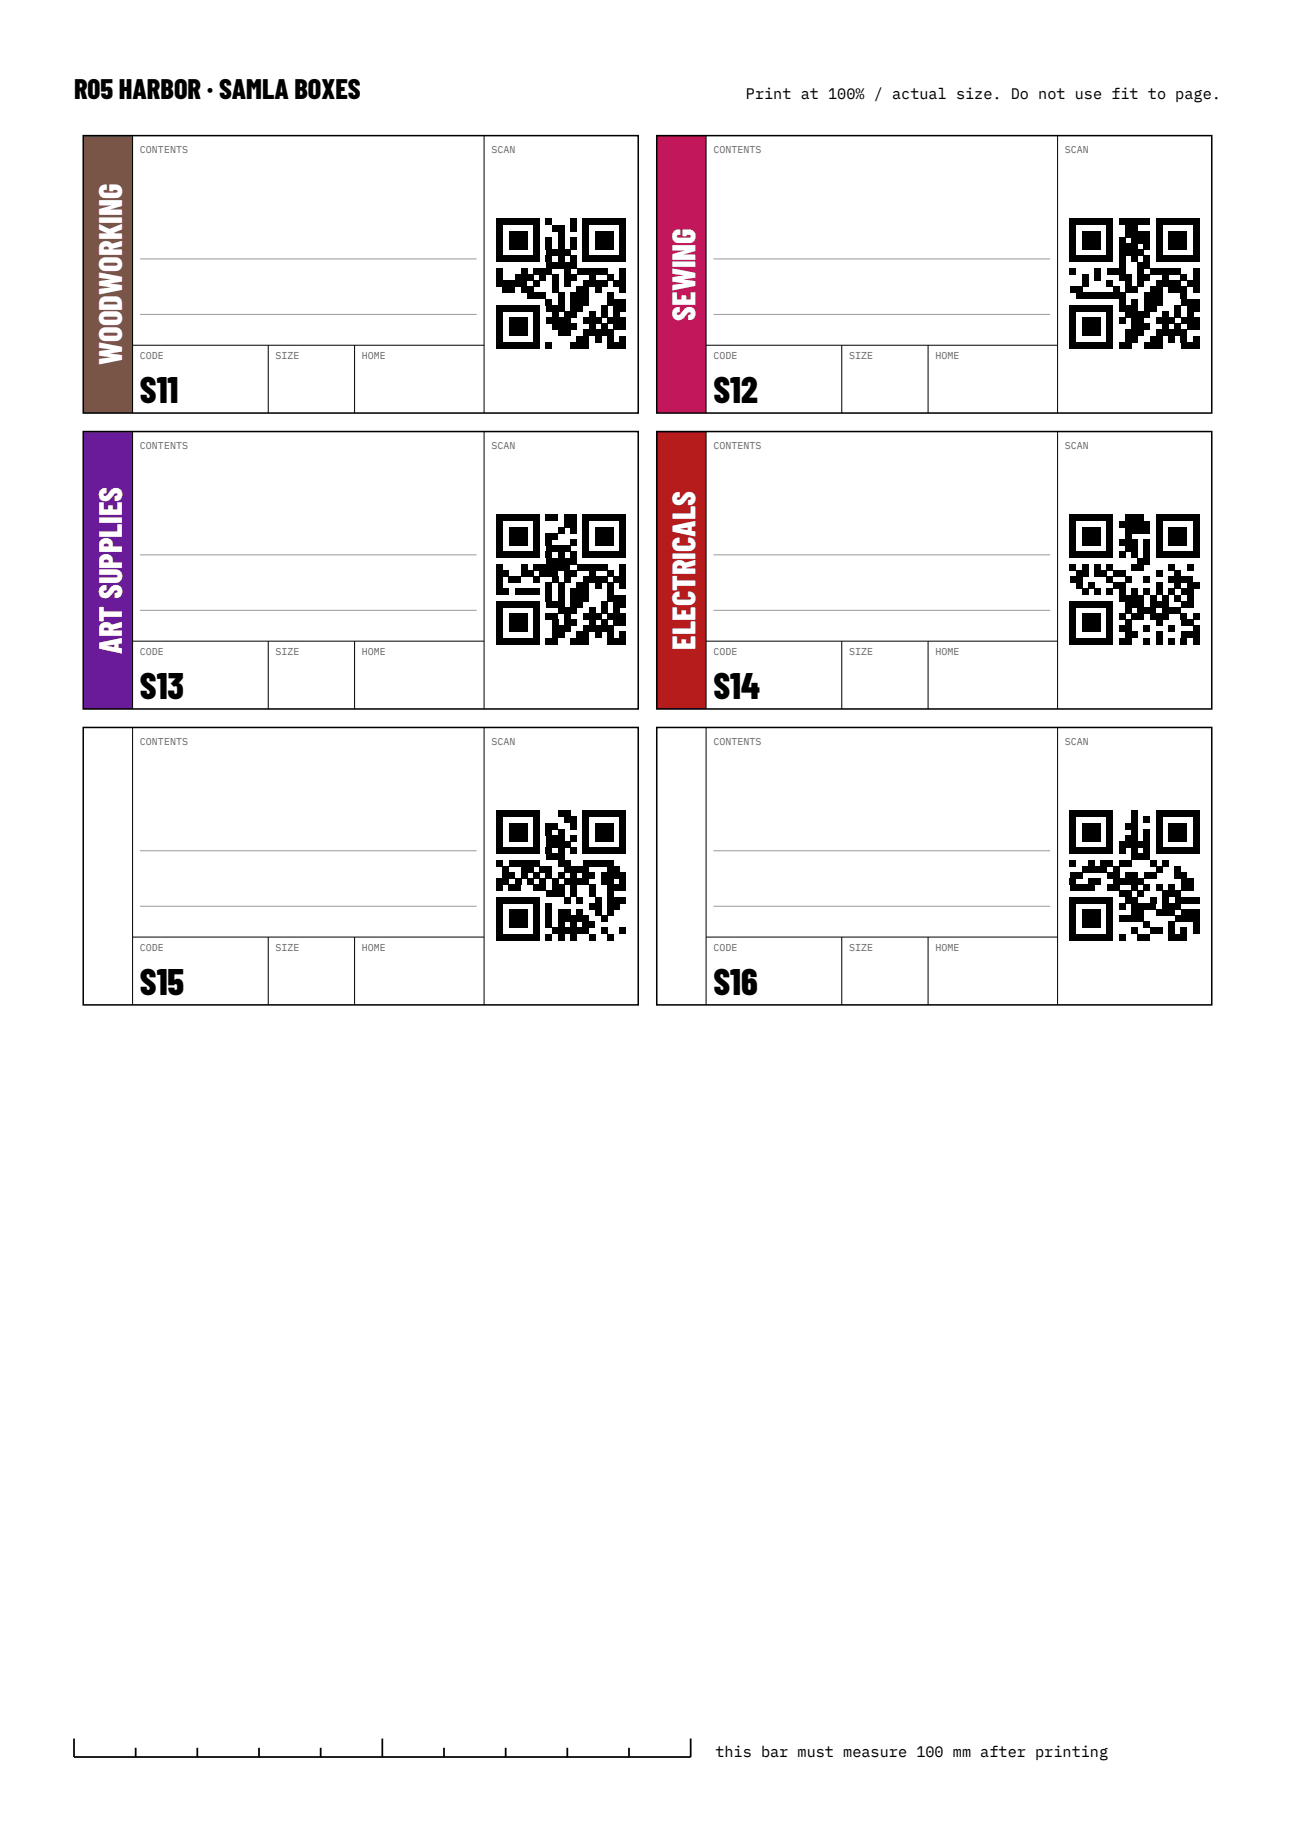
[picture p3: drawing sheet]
<svg xmlns="http://www.w3.org/2000/svg" width="210mm" height="297mm" viewBox="0 0 210 297" stroke-linecap="round" stroke-linejoin="round" font-family="sans-serif">
<defs><g id="words">
<g font-size="6">
<text x="22.7" y="65.4">S11</text>
<text x="115.7" y="65.4">S12</text>
<text x="22.7" y="113.4">S13</text>
<text x="115.7" y="113.4">S14</text>
<text x="22.7" y="161.4">S15</text>
<text x="115.7" y="161.4">S16</text>
</g>
<g font-size="5.3" fill="#fff">
<text x="112.8" y="52" transform="rotate(-90 112.8 52)">SEWING</text>
<text x="19.8" y="59.2" transform="rotate(-90 19.8 59.2)">WOODWORKING</text>
<text x="19.8" y="106.1" transform="rotate(-90 19.8 106.1)">ART SUPPLIES</text>
<text x="112.8" y="105.4" transform="rotate(-90 112.8 105.4)">ELECTRICALS</text>
</g>
<text font-size="4.6" x="12" y="16">R05 HARBOR · SAMLA BOXES</text>
<g font-size="2.5">
<text x="121" y="16">Print at 100% / actual size. Do not use fit to page.</text>
<text x="116" y="285">this bar must measure 100 mm after printing</text>
</g>
<g font-size="1.6" fill="#666">
<text x="22.7" y="24.8">CONTENTS</text>
<text x="79.7" y="24.8">SCAN</text>
<text x="115.7" y="24.8">CONTENTS</text>
<text x="172.7" y="24.8">SCAN</text>
<text x="22.7" y="58.2">CODE</text>
<text x="44.7" y="58.2">SIZE</text>
<text x="58.7" y="58.2">HOME</text>
<text x="115.7" y="58.2">CODE</text>
<text x="137.7" y="58.2">SIZE</text>
<text x="151.7" y="58.2">HOME</text>
<text x="22.7" y="72.8">CONTENTS</text>
<text x="79.7" y="72.8">SCAN</text>
<text x="115.7" y="72.8">CONTENTS</text>
<text x="172.7" y="72.8">SCAN</text>
<text x="22.7" y="106.2">CODE</text>
<text x="44.7" y="106.2">SIZE</text>
<text x="58.7" y="106.2">HOME</text>
<text x="115.7" y="106.2">CODE</text>
<text x="137.7" y="106.2">SIZE</text>
<text x="151.7" y="106.2">HOME</text>
<text x="22.7" y="120.8">CONTENTS</text>
<text x="79.7" y="120.8">SCAN</text>
<text x="115.7" y="120.8">CONTENTS</text>
<text x="172.7" y="120.8">SCAN</text>
<text x="22.7" y="154.2">CODE</text>
<text x="44.7" y="154.2">SIZE</text>
<text x="58.7" y="154.2">HOME</text>
<text x="115.7" y="154.2">CODE</text>
<text x="137.7" y="154.2">SIZE</text>
<text x="151.7" y="154.2">HOME</text>
</g>
</g></defs>
<path d="M13.5 22h8v45h-8z" fill-rule="evenodd" fill="#795548"/>
<path d="M13.5 22h90v45h-90z" fill="none" stroke="#000" stroke-width=".25"/>
<path d="M21.5 22v45M78.5 22v45M21.5 56h57M43.5 56v11M57.5 56v11" fill="none" stroke="#000" stroke-width=".16"/>
<path d="M22.7 42h54.6M22.7 51h54.6" fill="none" stroke="#999" stroke-width=".16"/>
<g fill="#000">
<path d="M80.5 35.5h7v1h-7z" fill-rule="evenodd"/>
<path d="M80.5 36.5h1v1h-1z" fill-rule="evenodd"/>
<path d="M80.5 37.5h1v1h-1z" fill-rule="evenodd"/>
<path d="M80.5 38.5h1v1h-1z" fill-rule="evenodd"/>
<path d="M82.5 37.5h3v1h-3z" fill-rule="evenodd"/>
<path d="M82.5 38.5h3v1h-3z" fill-rule="evenodd"/>
<path d="M86.5 36.5h1v1h-1z" fill-rule="evenodd"/>
<path d="M86.5 37.5h1v1h-1z" fill-rule="evenodd"/>
<path d="M86.5 38.5h1v1h-1z" fill-rule="evenodd"/>
<path d="M88.5 35.5h1v1h-1z" fill-rule="evenodd"/>
<path d="M88.5 38.5h1v1h-1z" fill-rule="evenodd"/>
<path d="M89.5 36.5h2v1h-2z" fill-rule="evenodd"/>
<path d="M90.5 37.5h1v1h-1z" fill-rule="evenodd"/>
<path d="M90.5 38.5h1v1h-1z" fill-rule="evenodd"/>
<path d="M92.5 35.5h1v1h-1z" fill-rule="evenodd"/>
<path d="M92.5 36.5h1v1h-1z" fill-rule="evenodd"/>
<path d="M92.5 38.5h1v1h-1z" fill-rule="evenodd"/>
<path d="M94.5 35.5h7v1h-7z" fill-rule="evenodd"/>
<path d="M94.5 36.5h1v1h-1z" fill-rule="evenodd"/>
<path d="M94.5 37.5h1v1h-1z" fill-rule="evenodd"/>
<path d="M94.5 38.5h1v1h-1z" fill-rule="evenodd"/>
<path d="M96.5 37.5h3v1h-3z" fill-rule="evenodd"/>
<path d="M96.5 38.5h3v1h-3z" fill-rule="evenodd"/>
<path d="M100.5 36.5h1v1h-1z" fill-rule="evenodd"/>
<path d="M100.5 37.5h1v1h-1z" fill-rule="evenodd"/>
<path d="M100.5 38.5h1v1h-1z" fill-rule="evenodd"/>
<path d="M80.5 39.5h1v1h-1z" fill-rule="evenodd"/>
<path d="M80.5 40.5h1v1h-1z" fill-rule="evenodd"/>
<path d="M80.5 41.5h7v1h-7z" fill-rule="evenodd"/>
<path d="M80.5 43.5h1v1h-1z" fill-rule="evenodd"/>
<path d="M80.5 44.5h1v1h-1z" fill-rule="evenodd"/>
<path d="M80.5 45.5h5v1h-5z" fill-rule="evenodd"/>
<path d="M80.5 49.5h7v1h-7z" fill-rule="evenodd"/>
<path d="M80.5 50.5h1v1h-1z" fill-rule="evenodd"/>
<path d="M80.5 51.5h1v1h-1z" fill-rule="evenodd"/>
<path d="M80.5 52.5h1v1h-1z" fill-rule="evenodd"/>
<path d="M80.5 53.5h1v1h-1z" fill-rule="evenodd"/>
<path d="M80.5 54.5h1v1h-1z" fill-rule="evenodd"/>
<path d="M80.5 55.5h7v1h-7z" fill-rule="evenodd"/>
<path d="M81.5 46.5h2v1h-2z" fill-rule="evenodd"/>
<path d="M82.5 39.5h3v1h-3z" fill-rule="evenodd"/>
<path d="M82.5 51.5h3v1h-3z" fill-rule="evenodd"/>
<path d="M82.5 52.5h3v1h-3z" fill-rule="evenodd"/>
<path d="M82.5 53.5h3v1h-3z" fill-rule="evenodd"/>
<path d="M83.5 44.5h3v1h-3z" fill-rule="evenodd"/>
<path d="M84.5 43.5h1v1h-1z" fill-rule="evenodd"/>
<path d="M84.5 46.5h2v1h-2z" fill-rule="evenodd"/>
<path d="M85.5 47.5h3v1h-3z" fill-rule="evenodd"/>
<path d="M86.5 39.5h1v1h-1z" fill-rule="evenodd"/>
<path d="M86.5 40.5h1v1h-1z" fill-rule="evenodd"/>
<path d="M86.5 43.5h3v1h-3z" fill-rule="evenodd"/>
<path d="M86.5 45.5h1v1h-1z" fill-rule="evenodd"/>
<path d="M86.5 50.5h1v1h-1z" fill-rule="evenodd"/>
<path d="M86.5 51.5h1v1h-1z" fill-rule="evenodd"/>
<path d="M86.5 52.5h1v1h-1z" fill-rule="evenodd"/>
<path d="M86.5 53.5h1v1h-1z" fill-rule="evenodd"/>
<path d="M86.5 54.5h1v1h-1z" fill-rule="evenodd"/>
<path d="M87.5 44.5h1v1h-1z" fill-rule="evenodd"/>
<path d="M88.5 39.5h1v1h-1z" fill-rule="evenodd"/>
<path d="M88.5 40.5h4v1h-4z" fill-rule="evenodd"/>
<path d="M88.5 41.5h1v1h-1z" fill-rule="evenodd"/>
<path d="M88.5 42.5h5v1h-5z" fill-rule="evenodd"/>
<path d="M88.5 48.5h1v1h-1z" fill-rule="evenodd"/>
<path d="M88.5 49.5h3v1h-3z" fill-rule="evenodd"/>
<path d="M88.5 51.5h4v1h-4z" fill-rule="evenodd"/>
<path d="M88.5 55.5h1v1h-1z" fill-rule="evenodd"/>
<path d="M89.5 44.5h1v1h-1z" fill-rule="evenodd"/>
<path d="M89.5 45.5h1v1h-1z" fill-rule="evenodd"/>
<path d="M89.5 46.5h1v1h-1z" fill-rule="evenodd"/>
<path d="M89.5 50.5h1v1h-1z" fill-rule="evenodd"/>
<path d="M89.5 52.5h4v1h-4z" fill-rule="evenodd"/>
<path d="M90.5 39.5h1v1h-1z" fill-rule="evenodd"/>
<path d="M90.5 41.5h1v1h-1z" fill-rule="evenodd"/>
<path d="M90.5 47.5h1v1h-1z" fill-rule="evenodd"/>
<path d="M90.5 48.5h1v1h-1z" fill-rule="evenodd"/>
<path d="M90.5 53.5h2v1h-2z" fill-rule="evenodd"/>
<path d="M91.5 43.5h1v1h-1z" fill-rule="evenodd"/>
<path d="M91.5 44.5h2v1h-2z" fill-rule="evenodd"/>
<path d="M91.5 45.5h1v1h-1z" fill-rule="evenodd"/>
<path d="M91.5 50.5h2v1h-2z" fill-rule="evenodd"/>
<path d="M92.5 39.5h1v1h-1z" fill-rule="evenodd"/>
<path d="M92.5 41.5h1v1h-1z" fill-rule="evenodd"/>
<path d="M92.5 47.5h3v1h-3z" fill-rule="evenodd"/>
<path d="M92.5 48.5h3v1h-3z" fill-rule="evenodd"/>
<path d="M92.5 49.5h2v1h-2z" fill-rule="evenodd"/>
<path d="M92.5 55.5h3v1h-3z" fill-rule="evenodd"/>
<path d="M93.5 43.5h5v1h-5z" fill-rule="evenodd"/>
<path d="M93.5 46.5h2v1h-2z" fill-rule="evenodd"/>
<path d="M93.5 54.5h2v1h-2z" fill-rule="evenodd"/>
<path d="M94.5 39.5h1v1h-1z" fill-rule="evenodd"/>
<path d="M94.5 40.5h1v1h-1z" fill-rule="evenodd"/>
<path d="M94.5 41.5h7v1h-7z" fill-rule="evenodd"/>
<path d="M94.5 45.5h4v1h-4z" fill-rule="evenodd"/>
<path d="M94.5 51.5h3v1h-3z" fill-rule="evenodd"/>
<path d="M94.5 53.5h5v1h-5z" fill-rule="evenodd"/>
<path d="M95.5 44.5h1v1h-1z" fill-rule="evenodd"/>
<path d="M95.5 50.5h1v1h-1z" fill-rule="evenodd"/>
<path d="M95.5 52.5h1v1h-1z" fill-rule="evenodd"/>
<path d="M96.5 39.5h3v1h-3z" fill-rule="evenodd"/>
<path d="M96.5 46.5h1v1h-1z" fill-rule="evenodd"/>
<path d="M96.5 54.5h1v1h-1z" fill-rule="evenodd"/>
<path d="M97.5 49.5h1v1h-1z" fill-rule="evenodd"/>
<path d="M97.5 50.5h1v1h-1z" fill-rule="evenodd"/>
<path d="M97.5 52.5h1v1h-1z" fill-rule="evenodd"/>
<path d="M98.5 44.5h1v1h-1z" fill-rule="evenodd"/>
<path d="M98.5 47.5h1v1h-1z" fill-rule="evenodd"/>
<path d="M98.5 48.5h3v1h-3z" fill-rule="evenodd"/>
<path d="M98.5 51.5h3v1h-3z" fill-rule="evenodd"/>
<path d="M98.5 54.5h1v1h-1z" fill-rule="evenodd"/>
<path d="M98.5 55.5h3v1h-3z" fill-rule="evenodd"/>
<path d="M99.5 45.5h2v1h-2z" fill-rule="evenodd"/>
<path d="M99.5 49.5h2v1h-2z" fill-rule="evenodd"/>
<path d="M99.5 50.5h1v1h-1z" fill-rule="evenodd"/>
<path d="M99.5 52.5h2v1h-2z" fill-rule="evenodd"/>
<path d="M100.5 39.5h1v1h-1z" fill-rule="evenodd"/>
<path d="M100.5 40.5h1v1h-1z" fill-rule="evenodd"/>
<path d="M100.5 43.5h1v1h-1z" fill-rule="evenodd"/>
<path d="M100.5 44.5h1v1h-1z" fill-rule="evenodd"/>
<path d="M100.5 46.5h1v1h-1z" fill-rule="evenodd"/>
<path d="M100.5 54.5h1v1h-1z" fill-rule="evenodd"/>
</g>
<path d="M106.5 22h8v45h-8z" fill-rule="evenodd" fill="#c2185b"/>
<path d="M106.5 22h90v45h-90z" fill="none" stroke="#000" stroke-width=".25"/>
<path d="M114.5 22v45M171.5 22v45M114.5 56h57M136.5 56v11M150.5 56v11" fill="none" stroke="#000" stroke-width=".16"/>
<path d="M115.7 42h54.6M115.7 51h54.6" fill="none" stroke="#999" stroke-width=".16"/>
<g fill="#000">
<path d="M173.5 35.5h7v1h-7z" fill-rule="evenodd"/>
<path d="M173.5 36.5h1v1h-1z" fill-rule="evenodd"/>
<path d="M173.5 37.5h1v1h-1z" fill-rule="evenodd"/>
<path d="M173.5 38.5h1v1h-1z" fill-rule="evenodd"/>
<path d="M175.5 37.5h3v1h-3z" fill-rule="evenodd"/>
<path d="M175.5 38.5h3v1h-3z" fill-rule="evenodd"/>
<path d="M179.5 36.5h1v1h-1z" fill-rule="evenodd"/>
<path d="M179.5 37.5h1v1h-1z" fill-rule="evenodd"/>
<path d="M179.5 38.5h1v1h-1z" fill-rule="evenodd"/>
<path d="M181.5 35.5h5v1h-5z" fill-rule="evenodd"/>
<path d="M181.5 38.5h1v1h-1z" fill-rule="evenodd"/>
<path d="M182.5 36.5h2v1h-2z" fill-rule="evenodd"/>
<path d="M182.5 37.5h4v1h-4z" fill-rule="evenodd"/>
<path d="M183.5 38.5h3v1h-3z" fill-rule="evenodd"/>
<path d="M187.5 35.5h7v1h-7z" fill-rule="evenodd"/>
<path d="M187.5 36.5h1v1h-1z" fill-rule="evenodd"/>
<path d="M187.5 37.5h1v1h-1z" fill-rule="evenodd"/>
<path d="M187.5 38.5h1v1h-1z" fill-rule="evenodd"/>
<path d="M189.5 37.5h3v1h-3z" fill-rule="evenodd"/>
<path d="M189.5 38.5h3v1h-3z" fill-rule="evenodd"/>
<path d="M193.5 36.5h1v1h-1z" fill-rule="evenodd"/>
<path d="M193.5 37.5h1v1h-1z" fill-rule="evenodd"/>
<path d="M193.5 38.5h1v1h-1z" fill-rule="evenodd"/>
<path d="M173.5 39.5h1v1h-1z" fill-rule="evenodd"/>
<path d="M173.5 40.5h1v1h-1z" fill-rule="evenodd"/>
<path d="M173.5 41.5h7v1h-7z" fill-rule="evenodd"/>
<path d="M173.5 43.5h1v1h-1z" fill-rule="evenodd"/>
<path d="M173.5 46.5h2v1h-2z" fill-rule="evenodd"/>
<path d="M173.5 49.5h7v1h-7z" fill-rule="evenodd"/>
<path d="M173.5 50.5h1v1h-1z" fill-rule="evenodd"/>
<path d="M173.5 51.5h1v1h-1z" fill-rule="evenodd"/>
<path d="M173.5 52.5h1v1h-1z" fill-rule="evenodd"/>
<path d="M173.5 53.5h1v1h-1z" fill-rule="evenodd"/>
<path d="M173.5 54.5h1v1h-1z" fill-rule="evenodd"/>
<path d="M173.5 55.5h7v1h-7z" fill-rule="evenodd"/>
<path d="M174.5 47.5h8v1h-8z" fill-rule="evenodd"/>
<path d="M175.5 39.5h3v1h-3z" fill-rule="evenodd"/>
<path d="M175.5 44.5h1v1h-1z" fill-rule="evenodd"/>
<path d="M175.5 45.5h1v1h-1z" fill-rule="evenodd"/>
<path d="M175.5 51.5h3v1h-3z" fill-rule="evenodd"/>
<path d="M175.5 52.5h3v1h-3z" fill-rule="evenodd"/>
<path d="M175.5 53.5h3v1h-3z" fill-rule="evenodd"/>
<path d="M177.5 43.5h1v1h-1z" fill-rule="evenodd"/>
<path d="M177.5 44.5h1v1h-1z" fill-rule="evenodd"/>
<path d="M179.5 39.5h1v1h-1z" fill-rule="evenodd"/>
<path d="M179.5 40.5h1v1h-1z" fill-rule="evenodd"/>
<path d="M179.5 43.5h3v1h-3z" fill-rule="evenodd"/>
<path d="M179.5 45.5h1v1h-1z" fill-rule="evenodd"/>
<path d="M179.5 50.5h1v1h-1z" fill-rule="evenodd"/>
<path d="M179.5 51.5h1v1h-1z" fill-rule="evenodd"/>
<path d="M179.5 52.5h1v1h-1z" fill-rule="evenodd"/>
<path d="M179.5 53.5h1v1h-1z" fill-rule="evenodd"/>
<path d="M179.5 54.5h1v1h-1z" fill-rule="evenodd"/>
<path d="M180.5 46.5h1v1h-1z" fill-rule="evenodd"/>
<path d="M181.5 39.5h3v1h-3z" fill-rule="evenodd"/>
<path d="M181.5 40.5h4v1h-4z" fill-rule="evenodd"/>
<path d="M181.5 41.5h1v1h-1z" fill-rule="evenodd"/>
<path d="M181.5 42.5h1v1h-1z" fill-rule="evenodd"/>
<path d="M181.5 44.5h2v1h-2z" fill-rule="evenodd"/>
<path d="M181.5 48.5h1v1h-1z" fill-rule="evenodd"/>
<path d="M181.5 49.5h3v1h-3z" fill-rule="evenodd"/>
<path d="M181.5 51.5h1v1h-1z" fill-rule="evenodd"/>
<path d="M181.5 55.5h2v1h-2z" fill-rule="evenodd"/>
<path d="M182.5 45.5h1v1h-1z" fill-rule="evenodd"/>
<path d="M182.5 46.5h2v1h-2z" fill-rule="evenodd"/>
<path d="M182.5 50.5h4v1h-4z" fill-rule="evenodd"/>
<path d="M182.5 53.5h3v1h-3z" fill-rule="evenodd"/>
<path d="M182.5 54.5h2v1h-2z" fill-rule="evenodd"/>
<path d="M183.5 41.5h1v1h-1z" fill-rule="evenodd"/>
<path d="M183.5 48.5h1v1h-1z" fill-rule="evenodd"/>
<path d="M183.5 51.5h2v1h-2z" fill-rule="evenodd"/>
<path d="M183.5 52.5h3v1h-3z" fill-rule="evenodd"/>
<path d="M184.5 42.5h2v1h-2z" fill-rule="evenodd"/>
<path d="M184.5 43.5h1v1h-1z" fill-rule="evenodd"/>
<path d="M184.5 44.5h2v1h-2z" fill-rule="evenodd"/>
<path d="M184.5 45.5h1v1h-1z" fill-rule="evenodd"/>
<path d="M185.5 39.5h1v1h-1z" fill-rule="evenodd"/>
<path d="M185.5 41.5h1v1h-1z" fill-rule="evenodd"/>
<path d="M185.5 47.5h3v1h-3z" fill-rule="evenodd"/>
<path d="M185.5 48.5h3v1h-3z" fill-rule="evenodd"/>
<path d="M185.5 49.5h2v1h-2z" fill-rule="evenodd"/>
<path d="M185.5 55.5h3v1h-3z" fill-rule="evenodd"/>
<path d="M186.5 43.5h5v1h-5z" fill-rule="evenodd"/>
<path d="M186.5 46.5h2v1h-2z" fill-rule="evenodd"/>
<path d="M186.5 54.5h2v1h-2z" fill-rule="evenodd"/>
<path d="M187.5 39.5h1v1h-1z" fill-rule="evenodd"/>
<path d="M187.5 40.5h1v1h-1z" fill-rule="evenodd"/>
<path d="M187.5 41.5h7v1h-7z" fill-rule="evenodd"/>
<path d="M187.5 45.5h4v1h-4z" fill-rule="evenodd"/>
<path d="M187.5 51.5h3v1h-3z" fill-rule="evenodd"/>
<path d="M187.5 53.5h5v1h-5z" fill-rule="evenodd"/>
<path d="M188.5 44.5h1v1h-1z" fill-rule="evenodd"/>
<path d="M188.5 50.5h1v1h-1z" fill-rule="evenodd"/>
<path d="M188.5 52.5h1v1h-1z" fill-rule="evenodd"/>
<path d="M189.5 39.5h3v1h-3z" fill-rule="evenodd"/>
<path d="M189.5 46.5h3v1h-3z" fill-rule="evenodd"/>
<path d="M189.5 54.5h1v1h-1z" fill-rule="evenodd"/>
<path d="M190.5 49.5h1v1h-1z" fill-rule="evenodd"/>
<path d="M190.5 50.5h1v1h-1z" fill-rule="evenodd"/>
<path d="M190.5 52.5h1v1h-1z" fill-rule="evenodd"/>
<path d="M191.5 44.5h1v1h-1z" fill-rule="evenodd"/>
<path d="M191.5 47.5h1v1h-1z" fill-rule="evenodd"/>
<path d="M191.5 48.5h3v1h-3z" fill-rule="evenodd"/>
<path d="M191.5 51.5h3v1h-3z" fill-rule="evenodd"/>
<path d="M191.5 54.5h1v1h-1z" fill-rule="evenodd"/>
<path d="M191.5 55.5h3v1h-3z" fill-rule="evenodd"/>
<path d="M192.5 45.5h2v1h-2z" fill-rule="evenodd"/>
<path d="M192.5 49.5h2v1h-2z" fill-rule="evenodd"/>
<path d="M192.5 50.5h1v1h-1z" fill-rule="evenodd"/>
<path d="M192.5 52.5h2v1h-2z" fill-rule="evenodd"/>
<path d="M193.5 39.5h1v1h-1z" fill-rule="evenodd"/>
<path d="M193.5 40.5h1v1h-1z" fill-rule="evenodd"/>
<path d="M193.5 43.5h1v1h-1z" fill-rule="evenodd"/>
<path d="M193.5 44.5h1v1h-1z" fill-rule="evenodd"/>
<path d="M193.5 46.5h1v1h-1z" fill-rule="evenodd"/>
<path d="M193.5 54.5h1v1h-1z" fill-rule="evenodd"/>
</g>
<path d="M13.5 70h8v45h-8z" fill-rule="evenodd" fill="#6a1b9a"/>
<path d="M13.5 70h90v45h-90z" fill="none" stroke="#000" stroke-width=".25"/>
<path d="M21.5 70v45M78.5 70v45M21.5 104h57M43.5 104v11M57.5 104v11" fill="none" stroke="#000" stroke-width=".16"/>
<path d="M22.7 90h54.6M22.7 99h54.6" fill="none" stroke="#999" stroke-width=".16"/>
<g fill="#000">
<path d="M80.5 83.5h7v1h-7z" fill-rule="evenodd"/>
<path d="M80.5 84.5h1v1h-1z" fill-rule="evenodd"/>
<path d="M80.5 85.5h1v1h-1z" fill-rule="evenodd"/>
<path d="M80.5 86.5h1v1h-1z" fill-rule="evenodd"/>
<path d="M80.5 87.5h1v1h-1z" fill-rule="evenodd"/>
<path d="M80.5 88.5h1v1h-1z" fill-rule="evenodd"/>
<path d="M80.5 89.5h7v1h-7z" fill-rule="evenodd"/>
<path d="M80.5 91.5h1v1h-1z" fill-rule="evenodd"/>
<path d="M80.5 92.5h2v1h-2z" fill-rule="evenodd"/>
<path d="M80.5 93.5h1v1h-1z" fill-rule="evenodd"/>
<path d="M80.5 94.5h1v1h-1z" fill-rule="evenodd"/>
<path d="M80.5 95.5h2v1h-2z" fill-rule="evenodd"/>
<path d="M80.5 97.5h7v1h-7z" fill-rule="evenodd"/>
<path d="M80.5 98.5h1v1h-1z" fill-rule="evenodd"/>
<path d="M82.5 85.5h3v1h-3z" fill-rule="evenodd"/>
<path d="M82.5 86.5h3v1h-3z" fill-rule="evenodd"/>
<path d="M82.5 87.5h3v1h-3z" fill-rule="evenodd"/>
<path d="M82.5 93.5h2v1h-2z" fill-rule="evenodd"/>
<path d="M83.5 95.5h4v1h-4z" fill-rule="evenodd"/>
<path d="M84.5 91.5h1v1h-1z" fill-rule="evenodd"/>
<path d="M84.5 92.5h2v1h-2z" fill-rule="evenodd"/>
<path d="M86.5 84.5h1v1h-1z" fill-rule="evenodd"/>
<path d="M86.5 85.5h1v1h-1z" fill-rule="evenodd"/>
<path d="M86.5 86.5h1v1h-1z" fill-rule="evenodd"/>
<path d="M86.5 87.5h1v1h-1z" fill-rule="evenodd"/>
<path d="M86.5 88.5h1v1h-1z" fill-rule="evenodd"/>
<path d="M86.5 91.5h6v1h-6z" fill-rule="evenodd"/>
<path d="M86.5 93.5h1v1h-1z" fill-rule="evenodd"/>
<path d="M86.5 98.5h1v1h-1z" fill-rule="evenodd"/>
<path d="M87.5 92.5h3v1h-3z" fill-rule="evenodd"/>
<path d="M88.5 83.5h2v1h-2z" fill-rule="evenodd"/>
<path d="M88.5 86.5h2v1h-2z" fill-rule="evenodd"/>
<path d="M88.5 87.5h1v1h-1z" fill-rule="evenodd"/>
<path d="M88.5 88.5h4v1h-4z" fill-rule="evenodd"/>
<path d="M88.5 89.5h1v1h-1z" fill-rule="evenodd"/>
<path d="M88.5 90.5h5v1h-5z" fill-rule="evenodd"/>
<path d="M88.5 94.5h1v1h-1z" fill-rule="evenodd"/>
<path d="M88.5 95.5h1v1h-1z" fill-rule="evenodd"/>
<path d="M88.5 96.5h1v1h-1z" fill-rule="evenodd"/>
<path d="M88.5 97.5h3v1h-3z" fill-rule="evenodd"/>
<path d="M89.5 93.5h1v1h-1z" fill-rule="evenodd"/>
<path d="M90.5 85.5h1v1h-1z" fill-rule="evenodd"/>
<path d="M90.5 89.5h1v1h-1z" fill-rule="evenodd"/>
<path d="M90.5 94.5h1v1h-1z" fill-rule="evenodd"/>
<path d="M90.5 95.5h1v1h-1z" fill-rule="evenodd"/>
<path d="M90.5 96.5h1v1h-1z" fill-rule="evenodd"/>
<path d="M90.5 98.5h3v1h-3z" fill-rule="evenodd"/>
<path d="M91.5 83.5h2v1h-2z" fill-rule="evenodd"/>
<path d="M91.5 84.5h2v1h-2z" fill-rule="evenodd"/>
<path d="M91.5 92.5h2v1h-2z" fill-rule="evenodd"/>
<path d="M91.5 93.5h1v1h-1z" fill-rule="evenodd"/>
<path d="M92.5 85.5h1v1h-1z" fill-rule="evenodd"/>
<path d="M92.5 87.5h1v1h-1z" fill-rule="evenodd"/>
<path d="M92.5 89.5h1v1h-1z" fill-rule="evenodd"/>
<path d="M92.5 95.5h3v1h-3z" fill-rule="evenodd"/>
<path d="M92.5 96.5h3v1h-3z" fill-rule="evenodd"/>
<path d="M92.5 97.5h2v1h-2z" fill-rule="evenodd"/>
<path d="M93.5 91.5h5v1h-5z" fill-rule="evenodd"/>
<path d="M93.5 94.5h2v1h-2z" fill-rule="evenodd"/>
<path d="M94.5 83.5h7v1h-7z" fill-rule="evenodd"/>
<path d="M94.5 84.5h1v1h-1z" fill-rule="evenodd"/>
<path d="M94.5 85.5h1v1h-1z" fill-rule="evenodd"/>
<path d="M94.5 86.5h1v1h-1z" fill-rule="evenodd"/>
<path d="M94.5 87.5h1v1h-1z" fill-rule="evenodd"/>
<path d="M94.5 88.5h1v1h-1z" fill-rule="evenodd"/>
<path d="M94.5 89.5h7v1h-7z" fill-rule="evenodd"/>
<path d="M94.5 93.5h4v1h-4z" fill-rule="evenodd"/>
<path d="M95.5 92.5h1v1h-1z" fill-rule="evenodd"/>
<path d="M95.5 98.5h1v1h-1z" fill-rule="evenodd"/>
<path d="M96.5 85.5h3v1h-3z" fill-rule="evenodd"/>
<path d="M96.5 86.5h3v1h-3z" fill-rule="evenodd"/>
<path d="M96.5 87.5h3v1h-3z" fill-rule="evenodd"/>
<path d="M96.5 94.5h1v1h-1z" fill-rule="evenodd"/>
<path d="M97.5 97.5h1v1h-1z" fill-rule="evenodd"/>
<path d="M97.5 98.5h1v1h-1z" fill-rule="evenodd"/>
<path d="M98.5 92.5h1v1h-1z" fill-rule="evenodd"/>
<path d="M98.5 94.5h1v1h-1z" fill-rule="evenodd"/>
<path d="M98.5 95.5h1v1h-1z" fill-rule="evenodd"/>
<path d="M98.5 96.5h3v1h-3z" fill-rule="evenodd"/>
<path d="M99.5 93.5h2v1h-2z" fill-rule="evenodd"/>
<path d="M99.5 97.5h2v1h-2z" fill-rule="evenodd"/>
<path d="M99.5 98.5h1v1h-1z" fill-rule="evenodd"/>
<path d="M100.5 84.5h1v1h-1z" fill-rule="evenodd"/>
<path d="M100.5 85.5h1v1h-1z" fill-rule="evenodd"/>
<path d="M100.5 86.5h1v1h-1z" fill-rule="evenodd"/>
<path d="M100.5 87.5h1v1h-1z" fill-rule="evenodd"/>
<path d="M100.5 88.5h1v1h-1z" fill-rule="evenodd"/>
<path d="M100.5 91.5h1v1h-1z" fill-rule="evenodd"/>
<path d="M100.5 92.5h1v1h-1z" fill-rule="evenodd"/>
<path d="M100.5 94.5h1v1h-1z" fill-rule="evenodd"/>
<path d="M80.5 99.5h1v1h-1z" fill-rule="evenodd"/>
<path d="M80.5 100.5h1v1h-1z" fill-rule="evenodd"/>
<path d="M80.5 101.5h1v1h-1z" fill-rule="evenodd"/>
<path d="M80.5 102.5h1v1h-1z" fill-rule="evenodd"/>
<path d="M80.5 103.5h7v1h-7z" fill-rule="evenodd"/>
<path d="M82.5 99.5h3v1h-3z" fill-rule="evenodd"/>
<path d="M82.5 100.5h3v1h-3z" fill-rule="evenodd"/>
<path d="M82.5 101.5h3v1h-3z" fill-rule="evenodd"/>
<path d="M86.5 99.5h1v1h-1z" fill-rule="evenodd"/>
<path d="M86.5 100.5h1v1h-1z" fill-rule="evenodd"/>
<path d="M86.5 101.5h1v1h-1z" fill-rule="evenodd"/>
<path d="M86.5 102.5h1v1h-1z" fill-rule="evenodd"/>
<path d="M88.5 99.5h2v1h-2z" fill-rule="evenodd"/>
<path d="M88.5 103.5h2v1h-2z" fill-rule="evenodd"/>
<path d="M89.5 100.5h1v1h-1z" fill-rule="evenodd"/>
<path d="M89.5 101.5h3v1h-3z" fill-rule="evenodd"/>
<path d="M89.5 102.5h2v1h-2z" fill-rule="evenodd"/>
<path d="M91.5 99.5h1v1h-1z" fill-rule="evenodd"/>
<path d="M91.5 100.5h2v1h-2z" fill-rule="evenodd"/>
<path d="M92.5 103.5h3v1h-3z" fill-rule="evenodd"/>
<path d="M93.5 102.5h2v1h-2z" fill-rule="evenodd"/>
<path d="M94.5 99.5h3v1h-3z" fill-rule="evenodd"/>
<path d="M94.5 101.5h5v1h-5z" fill-rule="evenodd"/>
<path d="M95.5 100.5h1v1h-1z" fill-rule="evenodd"/>
<path d="M96.5 102.5h1v1h-1z" fill-rule="evenodd"/>
<path d="M97.5 100.5h1v1h-1z" fill-rule="evenodd"/>
<path d="M98.5 99.5h3v1h-3z" fill-rule="evenodd"/>
<path d="M98.5 102.5h1v1h-1z" fill-rule="evenodd"/>
<path d="M98.5 103.5h3v1h-3z" fill-rule="evenodd"/>
<path d="M99.5 100.5h2v1h-2z" fill-rule="evenodd"/>
<path d="M100.5 102.5h1v1h-1z" fill-rule="evenodd"/>
</g>
<path d="M106.5 70h8v45h-8z" fill-rule="evenodd" fill="#b71c1c"/>
<path d="M106.5 70h90v45h-90zM13.5 118h90v45h-90zM106.5 118h90v45h-90z" fill="none" stroke="#000" stroke-width=".25"/>
<g fill="none" stroke="#000" stroke-width=".16">
<path d="M114.5 70v45M171.5 70v45M21.5 118v45M78.5 118v45M114.5 118v45M114.5 104h57M136.5 104v11M150.5 104v11M171.5 118v45M21.5 152h57M43.5 152v11M57.5 152v11"/>
<path d="M114.5 152h57M136.5 152v11M150.5 152v11"/>
</g>
<path d="M115.7 90h54.6M115.7 99h54.6M22.7 138h54.6M115.7 138h54.6M22.7 147h54.6M115.7 147h54.6" fill="none" stroke="#999" stroke-width=".16"/>
<g fill="#000">
<path d="M173.5 83.5h7v1h-7z" fill-rule="evenodd"/>
<path d="M173.5 84.5h1v1h-1z" fill-rule="evenodd"/>
<path d="M173.5 85.5h1v1h-1z" fill-rule="evenodd"/>
<path d="M173.5 86.5h1v1h-1z" fill-rule="evenodd"/>
<path d="M173.5 87.5h1v1h-1z" fill-rule="evenodd"/>
<path d="M173.5 88.5h1v1h-1z" fill-rule="evenodd"/>
<path d="M173.5 89.5h7v1h-7z" fill-rule="evenodd"/>
<path d="M173.5 91.5h1v1h-1z" fill-rule="evenodd"/>
<path d="M173.5 93.5h2v1h-2z" fill-rule="evenodd"/>
<path d="M173.5 97.5h7v1h-7z" fill-rule="evenodd"/>
<path d="M173.5 98.5h1v1h-1z" fill-rule="evenodd"/>
<path d="M174.5 92.5h2v1h-2z" fill-rule="evenodd"/>
<path d="M174.5 94.5h1v1h-1z" fill-rule="evenodd"/>
<path d="M175.5 85.5h3v1h-3z" fill-rule="evenodd"/>
<path d="M175.5 86.5h3v1h-3z" fill-rule="evenodd"/>
<path d="M175.5 87.5h3v1h-3z" fill-rule="evenodd"/>
<path d="M175.5 91.5h1v1h-1z" fill-rule="evenodd"/>
<path d="M175.5 95.5h1v1h-1z" fill-rule="evenodd"/>
<path d="M176.5 94.5h1v1h-1z" fill-rule="evenodd"/>
<path d="M177.5 91.5h1v1h-1z" fill-rule="evenodd"/>
<path d="M177.5 92.5h2v1h-2z" fill-rule="evenodd"/>
<path d="M177.5 95.5h1v1h-1z" fill-rule="evenodd"/>
<path d="M179.5 84.5h1v1h-1z" fill-rule="evenodd"/>
<path d="M179.5 85.5h1v1h-1z" fill-rule="evenodd"/>
<path d="M179.5 86.5h1v1h-1z" fill-rule="evenodd"/>
<path d="M179.5 87.5h1v1h-1z" fill-rule="evenodd"/>
<path d="M179.5 88.5h1v1h-1z" fill-rule="evenodd"/>
<path d="M179.5 91.5h1v1h-1z" fill-rule="evenodd"/>
<path d="M179.5 93.5h1v1h-1z" fill-rule="evenodd"/>
<path d="M179.5 95.5h1v1h-1z" fill-rule="evenodd"/>
<path d="M179.5 98.5h1v1h-1z" fill-rule="evenodd"/>
<path d="M180.5 92.5h2v1h-2z" fill-rule="evenodd"/>
<path d="M180.5 94.5h2v1h-2z" fill-rule="evenodd"/>
<path d="M181.5 84.5h5v1h-5z" fill-rule="evenodd"/>
<path d="M181.5 87.5h3v1h-3z" fill-rule="evenodd"/>
<path d="M181.5 89.5h1v1h-1z" fill-rule="evenodd"/>
<path d="M181.5 95.5h1v1h-1z" fill-rule="evenodd"/>
<path d="M181.5 96.5h4v1h-4z" fill-rule="evenodd"/>
<path d="M182.5 83.5h3v1h-3z" fill-rule="evenodd"/>
<path d="M182.5 85.5h4v1h-4z" fill-rule="evenodd"/>
<path d="M182.5 86.5h1v1h-1z" fill-rule="evenodd"/>
<path d="M182.5 88.5h2v1h-2z" fill-rule="evenodd"/>
<path d="M182.5 93.5h1v1h-1z" fill-rule="evenodd"/>
<path d="M182.5 97.5h3v1h-3z" fill-rule="evenodd"/>
<path d="M182.5 98.5h1v1h-1z" fill-rule="evenodd"/>
<path d="M183.5 89.5h1v1h-1z" fill-rule="evenodd"/>
<path d="M183.5 91.5h2v1h-2z" fill-rule="evenodd"/>
<path d="M183.5 95.5h1v1h-1z" fill-rule="evenodd"/>
<path d="M184.5 90.5h2v1h-2z" fill-rule="evenodd"/>
<path d="M184.5 98.5h3v1h-3z" fill-rule="evenodd"/>
<path d="M185.5 87.5h1v1h-1z" fill-rule="evenodd"/>
<path d="M185.5 88.5h1v1h-1z" fill-rule="evenodd"/>
<path d="M185.5 89.5h1v1h-1z" fill-rule="evenodd"/>
<path d="M185.5 93.5h1v1h-1z" fill-rule="evenodd"/>
<path d="M185.5 95.5h1v1h-1z" fill-rule="evenodd"/>
<path d="M186.5 96.5h1v1h-1z" fill-rule="evenodd"/>
<path d="M186.5 97.5h3v1h-3z" fill-rule="evenodd"/>
<path d="M187.5 83.5h7v1h-7z" fill-rule="evenodd"/>
<path d="M187.5 84.5h1v1h-1z" fill-rule="evenodd"/>
<path d="M187.5 85.5h1v1h-1z" fill-rule="evenodd"/>
<path d="M187.5 86.5h1v1h-1z" fill-rule="evenodd"/>
<path d="M187.5 87.5h1v1h-1z" fill-rule="evenodd"/>
<path d="M187.5 88.5h1v1h-1z" fill-rule="evenodd"/>
<path d="M187.5 89.5h7v1h-7z" fill-rule="evenodd"/>
<path d="M187.5 92.5h1v1h-1z" fill-rule="evenodd"/>
<path d="M187.5 94.5h1v1h-1z" fill-rule="evenodd"/>
<path d="M187.5 95.5h1v1h-1z" fill-rule="evenodd"/>
<path d="M188.5 96.5h1v1h-1z" fill-rule="evenodd"/>
<path d="M188.5 98.5h3v1h-3z" fill-rule="evenodd"/>
<path d="M189.5 85.5h3v1h-3z" fill-rule="evenodd"/>
<path d="M189.5 86.5h3v1h-3z" fill-rule="evenodd"/>
<path d="M189.5 87.5h3v1h-3z" fill-rule="evenodd"/>
<path d="M189.5 91.5h1v1h-1z" fill-rule="evenodd"/>
<path d="M189.5 93.5h4v1h-4z" fill-rule="evenodd"/>
<path d="M189.5 95.5h1v1h-1z" fill-rule="evenodd"/>
<path d="M190.5 92.5h1v1h-1z" fill-rule="evenodd"/>
<path d="M190.5 94.5h1v1h-1z" fill-rule="evenodd"/>
<path d="M190.5 96.5h1v1h-1z" fill-rule="evenodd"/>
<path d="M191.5 95.5h2v1h-2z" fill-rule="evenodd"/>
<path d="M191.5 97.5h2v1h-2z" fill-rule="evenodd"/>
<path d="M192.5 91.5h1v1h-1z" fill-rule="evenodd"/>
<path d="M192.5 94.5h2v1h-2z" fill-rule="evenodd"/>
<path d="M192.5 96.5h1v1h-1z" fill-rule="evenodd"/>
<path d="M193.5 84.5h1v1h-1z" fill-rule="evenodd"/>
<path d="M193.5 85.5h1v1h-1z" fill-rule="evenodd"/>
<path d="M193.5 86.5h1v1h-1z" fill-rule="evenodd"/>
<path d="M193.5 87.5h1v1h-1z" fill-rule="evenodd"/>
<path d="M193.5 88.5h1v1h-1z" fill-rule="evenodd"/>
<path d="M173.5 99.5h1v1h-1z" fill-rule="evenodd"/>
<path d="M173.5 100.5h1v1h-1z" fill-rule="evenodd"/>
<path d="M173.5 101.5h1v1h-1z" fill-rule="evenodd"/>
<path d="M173.5 102.5h1v1h-1z" fill-rule="evenodd"/>
<path d="M173.5 103.5h7v1h-7z" fill-rule="evenodd"/>
<path d="M175.5 99.5h3v1h-3z" fill-rule="evenodd"/>
<path d="M175.5 100.5h3v1h-3z" fill-rule="evenodd"/>
<path d="M175.5 101.5h3v1h-3z" fill-rule="evenodd"/>
<path d="M179.5 99.5h1v1h-1z" fill-rule="evenodd"/>
<path d="M179.5 100.5h1v1h-1z" fill-rule="evenodd"/>
<path d="M179.5 101.5h1v1h-1z" fill-rule="evenodd"/>
<path d="M179.5 102.5h1v1h-1z" fill-rule="evenodd"/>
<path d="M181.5 99.5h1v1h-1z" fill-rule="evenodd"/>
<path d="M181.5 101.5h2v1h-2z" fill-rule="evenodd"/>
<path d="M181.5 103.5h2v1h-2z" fill-rule="evenodd"/>
<path d="M182.5 100.5h1v1h-1z" fill-rule="evenodd"/>
<path d="M182.5 102.5h2v1h-2z" fill-rule="evenodd"/>
<path d="M183.5 99.5h2v1h-2z" fill-rule="evenodd"/>
<path d="M185.5 101.5h1v1h-1z" fill-rule="evenodd"/>
<path d="M185.5 103.5h1v1h-1z" fill-rule="evenodd"/>
<path d="M186.5 99.5h3v1h-3z" fill-rule="evenodd"/>
<path d="M187.5 100.5h1v1h-1z" fill-rule="evenodd"/>
<path d="M187.5 102.5h1v1h-1z" fill-rule="evenodd"/>
<path d="M187.5 103.5h1v1h-1z" fill-rule="evenodd"/>
<path d="M189.5 101.5h1v1h-1z" fill-rule="evenodd"/>
<path d="M189.5 103.5h1v1h-1z" fill-rule="evenodd"/>
<path d="M191.5 99.5h1v1h-1z" fill-rule="evenodd"/>
<path d="M191.5 100.5h2v1h-2z" fill-rule="evenodd"/>
<path d="M191.5 102.5h3v1h-3z" fill-rule="evenodd"/>
<path d="M191.5 103.5h1v1h-1z" fill-rule="evenodd"/>
<path d="M193.5 99.5h1v1h-1z" fill-rule="evenodd"/>
<path d="M193.5 101.5h1v1h-1z" fill-rule="evenodd"/>
<path d="M193.5 103.5h1v1h-1z" fill-rule="evenodd"/>
<path d="M80.5 131.5h7v1h-7z" fill-rule="evenodd"/>
<path d="M80.5 132.5h1v1h-1z" fill-rule="evenodd"/>
<path d="M80.5 133.5h1v1h-1z" fill-rule="evenodd"/>
<path d="M80.5 134.5h1v1h-1z" fill-rule="evenodd"/>
<path d="M80.5 135.5h1v1h-1z" fill-rule="evenodd"/>
<path d="M80.5 136.5h1v1h-1z" fill-rule="evenodd"/>
<path d="M80.5 137.5h7v1h-7z" fill-rule="evenodd"/>
<path d="M82.5 133.5h3v1h-3z" fill-rule="evenodd"/>
<path d="M82.5 134.5h3v1h-3z" fill-rule="evenodd"/>
<path d="M82.5 135.5h3v1h-3z" fill-rule="evenodd"/>
<path d="M86.5 132.5h1v1h-1z" fill-rule="evenodd"/>
<path d="M86.5 133.5h1v1h-1z" fill-rule="evenodd"/>
<path d="M86.5 134.5h1v1h-1z" fill-rule="evenodd"/>
<path d="M86.5 135.5h1v1h-1z" fill-rule="evenodd"/>
<path d="M86.5 136.5h1v1h-1z" fill-rule="evenodd"/>
<path d="M88.5 133.5h2v1h-2z" fill-rule="evenodd"/>
<path d="M88.5 134.5h1v1h-1z" fill-rule="evenodd"/>
<path d="M88.5 135.5h3v1h-3z" fill-rule="evenodd"/>
<path d="M88.5 136.5h4v1h-4z" fill-rule="evenodd"/>
<path d="M88.5 137.5h1v1h-1z" fill-rule="evenodd"/>
<path d="M88.5 138.5h3v1h-3z" fill-rule="evenodd"/>
<path d="M90.5 131.5h2v1h-2z" fill-rule="evenodd"/>
<path d="M90.5 134.5h1v1h-1z" fill-rule="evenodd"/>
<path d="M90.5 137.5h1v1h-1z" fill-rule="evenodd"/>
<path d="M91.5 132.5h2v1h-2z" fill-rule="evenodd"/>
<path d="M92.5 133.5h1v1h-1z" fill-rule="evenodd"/>
<path d="M92.5 135.5h1v1h-1z" fill-rule="evenodd"/>
<path d="M92.5 137.5h1v1h-1z" fill-rule="evenodd"/>
<path d="M94.5 131.5h7v1h-7z" fill-rule="evenodd"/>
<path d="M94.5 132.5h1v1h-1z" fill-rule="evenodd"/>
<path d="M94.5 133.5h1v1h-1z" fill-rule="evenodd"/>
<path d="M94.5 134.5h1v1h-1z" fill-rule="evenodd"/>
<path d="M94.5 135.5h1v1h-1z" fill-rule="evenodd"/>
<path d="M94.5 136.5h1v1h-1z" fill-rule="evenodd"/>
<path d="M94.5 137.5h7v1h-7z" fill-rule="evenodd"/>
<path d="M96.5 133.5h3v1h-3z" fill-rule="evenodd"/>
<path d="M96.5 134.5h3v1h-3z" fill-rule="evenodd"/>
<path d="M96.5 135.5h3v1h-3z" fill-rule="evenodd"/>
<path d="M100.5 132.5h1v1h-1z" fill-rule="evenodd"/>
<path d="M100.5 133.5h1v1h-1z" fill-rule="evenodd"/>
<path d="M100.5 134.5h1v1h-1z" fill-rule="evenodd"/>
<path d="M100.5 135.5h1v1h-1z" fill-rule="evenodd"/>
<path d="M100.5 136.5h1v1h-1z" fill-rule="evenodd"/>
<path d="M173.5 131.5h7v1h-7z" fill-rule="evenodd"/>
<path d="M173.5 132.5h1v1h-1z" fill-rule="evenodd"/>
<path d="M173.5 133.5h1v1h-1z" fill-rule="evenodd"/>
<path d="M173.5 134.5h1v1h-1z" fill-rule="evenodd"/>
<path d="M173.5 135.5h1v1h-1z" fill-rule="evenodd"/>
<path d="M173.5 136.5h1v1h-1z" fill-rule="evenodd"/>
<path d="M173.5 137.5h7v1h-7z" fill-rule="evenodd"/>
<path d="M175.5 133.5h3v1h-3z" fill-rule="evenodd"/>
<path d="M175.5 134.5h3v1h-3z" fill-rule="evenodd"/>
<path d="M175.5 135.5h3v1h-3z" fill-rule="evenodd"/>
<path d="M179.5 132.5h1v1h-1z" fill-rule="evenodd"/>
<path d="M179.5 133.5h1v1h-1z" fill-rule="evenodd"/>
<path d="M179.5 134.5h1v1h-1z" fill-rule="evenodd"/>
<path d="M179.5 135.5h1v1h-1z" fill-rule="evenodd"/>
<path d="M179.5 136.5h1v1h-1z" fill-rule="evenodd"/>
<path d="M181.5 136.5h5v1h-5z" fill-rule="evenodd"/>
<path d="M181.5 137.5h1v1h-1z" fill-rule="evenodd"/>
<path d="M182.5 133.5h2v1h-2z" fill-rule="evenodd"/>
<path d="M182.5 135.5h2v1h-2z" fill-rule="evenodd"/>
<path d="M183.5 131.5h1v1h-1z" fill-rule="evenodd"/>
<path d="M183.5 132.5h1v1h-1z" fill-rule="evenodd"/>
<path d="M183.5 134.5h1v1h-1z" fill-rule="evenodd"/>
<path d="M183.5 137.5h1v1h-1z" fill-rule="evenodd"/>
<path d="M183.5 138.5h3v1h-3z" fill-rule="evenodd"/>
<path d="M185.5 132.5h1v1h-1z" fill-rule="evenodd"/>
<path d="M185.5 134.5h1v1h-1z" fill-rule="evenodd"/>
<path d="M185.5 135.5h1v1h-1z" fill-rule="evenodd"/>
<path d="M185.5 137.5h1v1h-1z" fill-rule="evenodd"/>
<path d="M187.5 131.5h7v1h-7z" fill-rule="evenodd"/>
<path d="M187.5 132.5h1v1h-1z" fill-rule="evenodd"/>
<path d="M187.5 133.5h1v1h-1z" fill-rule="evenodd"/>
<path d="M187.5 134.5h1v1h-1z" fill-rule="evenodd"/>
<path d="M187.5 135.5h1v1h-1z" fill-rule="evenodd"/>
<path d="M187.5 136.5h1v1h-1z" fill-rule="evenodd"/>
<path d="M187.5 137.5h7v1h-7z" fill-rule="evenodd"/>
<path d="M189.5 133.5h3v1h-3z" fill-rule="evenodd"/>
<path d="M189.5 134.5h3v1h-3z" fill-rule="evenodd"/>
<path d="M189.5 135.5h3v1h-3z" fill-rule="evenodd"/>
<path d="M193.5 132.5h1v1h-1z" fill-rule="evenodd"/>
<path d="M193.5 133.5h1v1h-1z" fill-rule="evenodd"/>
<path d="M193.5 134.5h1v1h-1z" fill-rule="evenodd"/>
<path d="M193.5 135.5h1v1h-1z" fill-rule="evenodd"/>
<path d="M193.5 136.5h1v1h-1z" fill-rule="evenodd"/>
<path d="M80.5 139.5h1v1h-1z" fill-rule="evenodd"/>
<path d="M80.5 142.5h2v1h-2z" fill-rule="evenodd"/>
<path d="M80.5 143.5h1v1h-1z" fill-rule="evenodd"/>
<path d="M80.5 145.5h7v1h-7z" fill-rule="evenodd"/>
<path d="M80.5 146.5h1v1h-1z" fill-rule="evenodd"/>
<path d="M80.5 147.5h1v1h-1z" fill-rule="evenodd"/>
<path d="M80.5 148.5h1v1h-1z" fill-rule="evenodd"/>
<path d="M80.5 149.5h1v1h-1z" fill-rule="evenodd"/>
<path d="M80.5 150.5h1v1h-1z" fill-rule="evenodd"/>
<path d="M80.5 151.5h7v1h-7z" fill-rule="evenodd"/>
<path d="M81.5 140.5h1v1h-1z" fill-rule="evenodd"/>
<path d="M81.5 141.5h2v1h-2z" fill-rule="evenodd"/>
<path d="M82.5 139.5h5v1h-5z" fill-rule="evenodd"/>
<path d="M82.5 143.5h2v1h-2z" fill-rule="evenodd"/>
<path d="M82.5 147.5h3v1h-3z" fill-rule="evenodd"/>
<path d="M82.5 148.5h3v1h-3z" fill-rule="evenodd"/>
<path d="M82.5 149.5h3v1h-3z" fill-rule="evenodd"/>
<path d="M83.5 142.5h1v1h-1z" fill-rule="evenodd"/>
<path d="M84.5 140.5h2v1h-2z" fill-rule="evenodd"/>
<path d="M84.5 141.5h1v1h-1z" fill-rule="evenodd"/>
<path d="M85.5 142.5h1v1h-1z" fill-rule="evenodd"/>
<path d="M86.5 141.5h1v1h-1z" fill-rule="evenodd"/>
<path d="M86.5 143.5h2v1h-2z" fill-rule="evenodd"/>
<path d="M86.5 146.5h1v1h-1z" fill-rule="evenodd"/>
<path d="M86.5 147.5h1v1h-1z" fill-rule="evenodd"/>
<path d="M86.5 148.5h1v1h-1z" fill-rule="evenodd"/>
<path d="M86.5 149.5h1v1h-1z" fill-rule="evenodd"/>
<path d="M86.5 150.5h1v1h-1z" fill-rule="evenodd"/>
<path d="M87.5 140.5h2v1h-2z" fill-rule="evenodd"/>
<path d="M87.5 142.5h1v1h-1z" fill-rule="evenodd"/>
<path d="M88.5 141.5h1v1h-1z" fill-rule="evenodd"/>
<path d="M88.5 144.5h3v1h-3z" fill-rule="evenodd"/>
<path d="M88.5 146.5h1v1h-1z" fill-rule="evenodd"/>
<path d="M88.5 147.5h1v1h-1z" fill-rule="evenodd"/>
<path d="M88.5 148.5h1v1h-1z" fill-rule="evenodd"/>
<path d="M88.5 149.5h1v1h-1z" fill-rule="evenodd"/>
<path d="M88.5 151.5h1v1h-1z" fill-rule="evenodd"/>
<path d="M89.5 142.5h1v1h-1z" fill-rule="evenodd"/>
<path d="M89.5 143.5h2v1h-2z" fill-rule="evenodd"/>
<path d="M89.5 150.5h6v1h-6z" fill-rule="evenodd"/>
<path d="M90.5 139.5h2v1h-2z" fill-rule="evenodd"/>
<path d="M90.5 141.5h1v1h-1z" fill-rule="evenodd"/>
<path d="M90.5 147.5h2v1h-2z" fill-rule="evenodd"/>
<path d="M90.5 148.5h5v1h-5z" fill-rule="evenodd"/>
<path d="M90.5 149.5h1v1h-1z" fill-rule="evenodd"/>
<path d="M90.5 151.5h1v1h-1z" fill-rule="evenodd"/>
<path d="M91.5 140.5h4v1h-4z" fill-rule="evenodd"/>
<path d="M91.5 142.5h4v1h-4z" fill-rule="evenodd"/>
<path d="M91.5 145.5h1v1h-1z" fill-rule="evenodd"/>
<path d="M92.5 141.5h1v1h-1z" fill-rule="evenodd"/>
<path d="M92.5 143.5h1v1h-1z" fill-rule="evenodd"/>
<path d="M92.5 144.5h1v1h-1z" fill-rule="evenodd"/>
<path d="M92.5 149.5h1v1h-1z" fill-rule="evenodd"/>
<path d="M92.5 151.5h1v1h-1z" fill-rule="evenodd"/>
<path d="M93.5 145.5h1v1h-1z" fill-rule="evenodd"/>
<path d="M93.5 147.5h1v1h-1z" fill-rule="evenodd"/>
<path d="M94.5 139.5h5v1h-5z" fill-rule="evenodd"/>
<path d="M94.5 141.5h2v1h-2z" fill-rule="evenodd"/>
<path d="M94.5 149.5h2v1h-2z" fill-rule="evenodd"/>
<path d="M95.5 143.5h1v1h-1z" fill-rule="evenodd"/>
<path d="M95.5 144.5h1v1h-1z" fill-rule="evenodd"/>
<path d="M95.5 146.5h2v1h-2z" fill-rule="evenodd"/>
<path d="M95.5 151.5h1v1h-1z" fill-rule="evenodd"/>
<path d="M96.5 145.5h1v1h-1z" fill-rule="evenodd"/>
<path d="M96.5 147.5h1v1h-1z" fill-rule="evenodd"/>
<path d="M97.5 141.5h4v1h-4z" fill-rule="evenodd"/>
<path d="M97.5 142.5h2v1h-2z" fill-rule="evenodd"/>
<path d="M97.5 148.5h1v1h-1z" fill-rule="evenodd"/>
<path d="M97.5 150.5h1v1h-1z" fill-rule="evenodd"/>
<path d="M98.5 140.5h2v1h-2z" fill-rule="evenodd"/>
<path d="M98.5 143.5h3v1h-3z" fill-rule="evenodd"/>
<path d="M98.5 144.5h1v1h-1z" fill-rule="evenodd"/>
<path d="M98.5 145.5h3v1h-3z" fill-rule="evenodd"/>
<path d="M98.5 146.5h2v1h-2z" fill-rule="evenodd"/>
<path d="M98.5 147.5h1v1h-1z" fill-rule="evenodd"/>
<path d="M98.5 151.5h1v1h-1z" fill-rule="evenodd"/>
<path d="M100.5 142.5h1v1h-1z" fill-rule="evenodd"/>
<path d="M100.5 150.5h1v1h-1z" fill-rule="evenodd"/>
<path d="M173.5 139.5h1v1h-1z" fill-rule="evenodd"/>
<path d="M173.5 141.5h2v1h-2z" fill-rule="evenodd"/>
<path d="M173.5 142.5h1v1h-1z" fill-rule="evenodd"/>
<path d="M173.5 143.5h4v1h-4z" fill-rule="evenodd"/>
<path d="M173.5 145.5h7v1h-7z" fill-rule="evenodd"/>
<path d="M173.5 146.5h1v1h-1z" fill-rule="evenodd"/>
<path d="M173.5 147.5h1v1h-1z" fill-rule="evenodd"/>
<path d="M173.5 148.5h1v1h-1z" fill-rule="evenodd"/>
<path d="M173.5 149.5h1v1h-1z" fill-rule="evenodd"/>
<path d="M173.5 150.5h1v1h-1z" fill-rule="evenodd"/>
<path d="M173.5 151.5h7v1h-7z" fill-rule="evenodd"/>
<path d="M175.5 140.5h4v1h-4z" fill-rule="evenodd"/>
<path d="M175.5 147.5h3v1h-3z" fill-rule="evenodd"/>
<path d="M175.5 148.5h3v1h-3z" fill-rule="evenodd"/>
<path d="M175.5 149.5h3v1h-3z" fill-rule="evenodd"/>
<path d="M176.5 139.5h1v1h-1z" fill-rule="evenodd"/>
<path d="M176.5 142.5h2v1h-2z" fill-rule="evenodd"/>
<path d="M178.5 139.5h2v1h-2z" fill-rule="evenodd"/>
<path d="M179.5 141.5h2v1h-2z" fill-rule="evenodd"/>
<path d="M179.5 143.5h2v1h-2z" fill-rule="evenodd"/>
<path d="M179.5 146.5h1v1h-1z" fill-rule="evenodd"/>
<path d="M179.5 147.5h1v1h-1z" fill-rule="evenodd"/>
<path d="M179.5 148.5h1v1h-1z" fill-rule="evenodd"/>
<path d="M179.5 149.5h1v1h-1z" fill-rule="evenodd"/>
<path d="M179.5 150.5h1v1h-1z" fill-rule="evenodd"/>
<path d="M180.5 140.5h1v1h-1z" fill-rule="evenodd"/>
<path d="M180.5 142.5h5v1h-5z" fill-rule="evenodd"/>
<path d="M181.5 139.5h2v1h-2z" fill-rule="evenodd"/>
<path d="M181.5 144.5h2v1h-2z" fill-rule="evenodd"/>
<path d="M181.5 146.5h1v1h-1z" fill-rule="evenodd"/>
<path d="M181.5 148.5h4v1h-4z" fill-rule="evenodd"/>
<path d="M181.5 151.5h1v1h-1z" fill-rule="evenodd"/>
<path d="M182.5 141.5h2v1h-2z" fill-rule="evenodd"/>
<path d="M182.5 145.5h2v1h-2z" fill-rule="evenodd"/>
<path d="M183.5 143.5h1v1h-1z" fill-rule="evenodd"/>
<path d="M183.5 146.5h4v1h-4z" fill-rule="evenodd"/>
<path d="M183.5 147.5h2v1h-2z" fill-rule="evenodd"/>
<path d="M183.5 150.5h1v1h-1z" fill-rule="evenodd"/>
<path d="M184.5 144.5h1v1h-1z" fill-rule="evenodd"/>
<path d="M184.5 151.5h2v1h-2z" fill-rule="evenodd"/>
<path d="M185.5 141.5h2v1h-2z" fill-rule="evenodd"/>
<path d="M185.5 143.5h1v1h-1z" fill-rule="evenodd"/>
<path d="M185.5 149.5h1v1h-1z" fill-rule="evenodd"/>
<path d="M186.5 139.5h1v1h-1z" fill-rule="evenodd"/>
<path d="M186.5 145.5h1v1h-1z" fill-rule="evenodd"/>
<path d="M186.5 150.5h2v1h-2z" fill-rule="evenodd"/>
<path d="M187.5 140.5h1v1h-1z" fill-rule="evenodd"/>
<path d="M187.5 143.5h1v1h-1z" fill-rule="evenodd"/>
<path d="M187.5 147.5h3v1h-3z" fill-rule="evenodd"/>
<path d="M188.5 139.5h1v1h-1z" fill-rule="evenodd"/>
<path d="M188.5 144.5h3v1h-3z" fill-rule="evenodd"/>
<path d="M188.5 145.5h1v1h-1z" fill-rule="evenodd"/>
<path d="M188.5 146.5h3v1h-3z" fill-rule="evenodd"/>
<path d="M189.5 143.5h1v1h-1z" fill-rule="evenodd"/>
<path d="M189.5 149.5h1v1h-1z" fill-rule="evenodd"/>
<path d="M189.5 150.5h1v1h-1z" fill-rule="evenodd"/>
<path d="M189.5 151.5h3v1h-3z" fill-rule="evenodd"/>
<path d="M190.5 140.5h1v1h-1z" fill-rule="evenodd"/>
<path d="M190.5 141.5h2v1h-2z" fill-rule="evenodd"/>
<path d="M190.5 145.5h4v1h-4z" fill-rule="evenodd"/>
<path d="M190.5 148.5h4v1h-4z" fill-rule="evenodd"/>
<path d="M191.5 142.5h2v1h-2z" fill-rule="evenodd"/>
<path d="M191.5 143.5h2v1h-2z" fill-rule="evenodd"/>
<path d="M191.5 147.5h3v1h-3z" fill-rule="evenodd"/>
<path d="M191.5 150.5h1v1h-1z" fill-rule="evenodd"/>
<path d="M193.5 149.5h1v1h-1z" fill-rule="evenodd"/>
<path d="M193.5 150.5h1v1h-1z" fill-rule="evenodd"/>
</g>
<path d="M12 282v3h100v-3M22 283.5v1.5M32 283.5v1.5M42 283.5v1.5M52 283.5v1.5M62 282v3M72 283.5v1.5M82 283.5v1.5M92 283.5v1.5M102 283.5v1.5" fill="none" stroke="#000" stroke-width=".28"/>
<use href="#words"/>
</svg>
